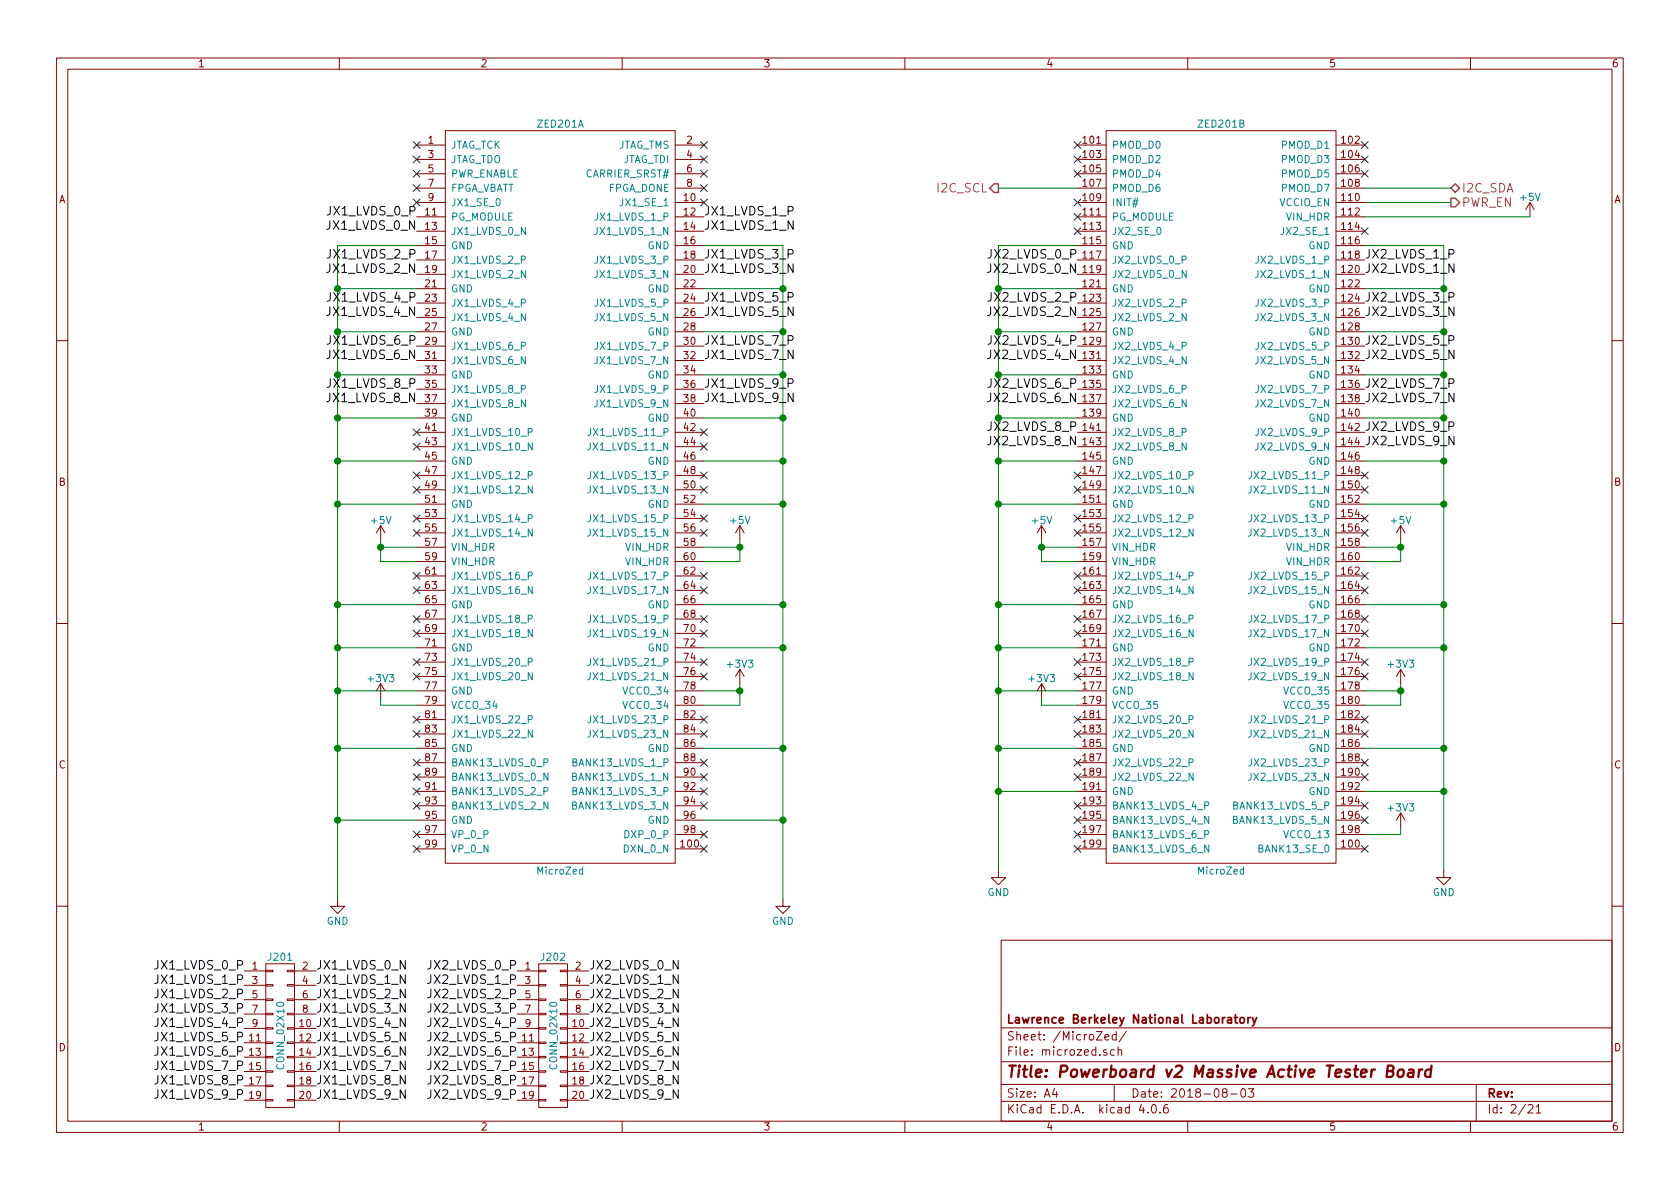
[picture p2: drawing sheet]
<svg xmlns="http://www.w3.org/2000/svg" width="297mm" height="210mm" viewBox="0 0 297 210" stroke-linecap="round" stroke-linejoin="round" font-family="sans-serif">
<defs><g id="words">
<text font-size="2.8" fill="#840000" x="178" y="190.5">Title: Powerboard v2 Massive Active Tester Board</text>
<g font-size="2.1" fill="#848400">
<text x="165.9" y="34">I2C_SCL</text>
<text x="258.5" y="34">I2C_SDA</text>
<text x="258.5" y="36.6">PWR_EN</text>
</g>
<g font-size="2.1">
<text x="58" y="40.6">JX1_LVDS_0_N</text>
<text x="58.1" y="38.1">JX1_LVDS_0_P</text>
<text x="124.5" y="40.6">JX1_LVDS_1_N</text>
<text x="124.5" y="38.1">JX1_LVDS_1_P</text>
<text x="58.1" y="45.7">JX1_LVDS_2_P</text>
<text x="124.5" y="45.7">JX1_LVDS_3_P</text>
<text x="174.9" y="45.7">JX2_LVDS_0_P</text>
<text x="241.3" y="45.7">JX2_LVDS_1_P</text>
<text x="58" y="48.3">JX1_LVDS_2_N</text>
<text x="58.1" y="53.3">JX1_LVDS_4_P</text>
<text x="124.5" y="53.3">JX1_LVDS_5_P</text>
<text x="124.5" y="48.3">JX1_LVDS_3_N</text>
<text x="174.8" y="48.3">JX2_LVDS_0_N</text>
<text x="174.9" y="53.3">JX2_LVDS_2_P</text>
<text x="241.3" y="53.3">JX2_LVDS_3_P</text>
<text x="241.3" y="48.3">JX2_LVDS_1_N</text>
<text x="58" y="55.9">JX1_LVDS_4_N</text>
<text x="124.5" y="55.9">JX1_LVDS_5_N</text>
<text x="174.8" y="55.9">JX2_LVDS_2_N</text>
<text x="241.3" y="55.9">JX2_LVDS_3_N</text>
<text x="58" y="63.5">JX1_LVDS_6_N</text>
<text x="58.1" y="61">JX1_LVDS_6_P</text>
<text x="124.5" y="63.5">JX1_LVDS_7_N</text>
<text x="124.5" y="61">JX1_LVDS_7_P</text>
<text x="174.8" y="63.5">JX2_LVDS_4_N</text>
<text x="174.9" y="61">JX2_LVDS_4_P</text>
<text x="241.3" y="63.5">JX2_LVDS_5_N</text>
<text x="241.3" y="61">JX2_LVDS_5_P</text>
<text x="58" y="71.1">JX1_LVDS_8_N</text>
<text x="58.1" y="68.6">JX1_LVDS_8_P</text>
<text x="124.5" y="71.1">JX1_LVDS_9_N</text>
<text x="124.5" y="68.6">JX1_LVDS_9_P</text>
<text x="174.8" y="71.1">JX2_LVDS_6_N</text>
<text x="174.9" y="68.6">JX2_LVDS_6_P</text>
<text x="241.3" y="71.1">JX2_LVDS_7_N</text>
<text x="241.3" y="68.6">JX2_LVDS_7_P</text>
<text x="174.9" y="76.2">JX2_LVDS_8_P</text>
<text x="241.3" y="76.2">JX2_LVDS_9_P</text>
<text x="174.8" y="78.7">JX2_LVDS_8_N</text>
<text x="241.3" y="78.7">JX2_LVDS_9_N</text>
<text x="27.6" y="171.4">JX1_LVDS_0_P</text>
<text x="27.6" y="174">JX1_LVDS_1_P</text>
<text x="55.9" y="174">JX1_LVDS_1_N</text>
<text x="55.9" y="171.4">JX1_LVDS_0_N</text>
<text x="75.9" y="171.4">JX2_LVDS_0_P</text>
<text x="75.9" y="174">JX2_LVDS_1_P</text>
<text x="104.1" y="174">JX2_LVDS_1_N</text>
<text x="104.1" y="171.4">JX2_LVDS_0_N</text>
<text x="27.6" y="176.5">JX1_LVDS_2_P</text>
<text x="27.6" y="179.1">JX1_LVDS_3_P</text>
<text x="55.9" y="179.1">JX1_LVDS_3_N</text>
<text x="55.9" y="176.5">JX1_LVDS_2_N</text>
<text x="75.9" y="176.5">JX2_LVDS_2_P</text>
<text x="75.9" y="179.1">JX2_LVDS_3_P</text>
<text x="104.1" y="179.1">JX2_LVDS_3_N</text>
<text x="104.1" y="176.5">JX2_LVDS_2_N</text>
<text x="27.6" y="181.6">JX1_LVDS_4_P</text>
<text x="27.6" y="184.1">JX1_LVDS_5_P</text>
<text x="55.9" y="184.1">JX1_LVDS_5_N</text>
<text x="55.9" y="181.6">JX1_LVDS_4_N</text>
<text x="75.9" y="181.6">JX2_LVDS_4_P</text>
<text x="75.9" y="184.1">JX2_LVDS_5_P</text>
<text x="104.1" y="184.1">JX2_LVDS_5_N</text>
<text x="104.1" y="181.6">JX2_LVDS_4_N</text>
<text x="27.6" y="186.7">JX1_LVDS_6_P</text>
<text x="27.6" y="189.2">JX1_LVDS_7_P</text>
<text x="27.6" y="191.8">JX1_LVDS_8_P</text>
<text x="55.9" y="191.8">JX1_LVDS_8_N</text>
<text x="55.9" y="189.2">JX1_LVDS_7_N</text>
<text x="55.9" y="186.7">JX1_LVDS_6_N</text>
<text x="75.9" y="186.7">JX2_LVDS_6_P</text>
<text x="75.9" y="189.2">JX2_LVDS_7_P</text>
<text x="75.9" y="191.8">JX2_LVDS_8_P</text>
<text x="104.1" y="191.8">JX2_LVDS_8_N</text>
<text x="104.1" y="189.2">JX2_LVDS_7_N</text>
<text x="104.1" y="186.7">JX2_LVDS_6_N</text>
<text x="27.6" y="194.3">JX1_LVDS_9_P</text>
<text x="55.9" y="194.3">JX1_LVDS_9_N</text>
<text x="75.9" y="194.3">JX2_LVDS_9_P</text>
<text x="104.1" y="194.3">JX2_LVDS_9_N</text>
</g>
<g font-size="2.1" fill="#840000">
<text x="178" y="184">Sheet: /MicroZed/</text>
<text x="178" y="181">Lawrence Berkeley National Laboratory</text>
<text x="178" y="186.7">File: microzed.sch</text>
<text x="178" y="196.9">KiCad E.D.A. kicad 4.0.6</text>
<text x="178" y="194.1">Size: A4</text>
<text x="200" y="194.1">Date: 2018-08-03</text>
<text x="263" y="194.1">Rev:</text>
<text x="263" y="196.9">Id: 2/21</text>
</g>
<g font-size="1.8" fill="#840000">
<text x="35" y="11.9">1</text>
<text x="85" y="11.9">2</text>
<text x="135" y="11.9">3</text>
<text x="185" y="11.9">4</text>
<text x="235" y="11.9">5</text>
<text x="285" y="11.9">6</text>
<text x="75.7" y="25.4">1</text>
<text x="75.7" y="27.9">3</text>
<text x="121.4" y="25.4">2</text>
<text x="121.4" y="27.9">4</text>
<text x="191.6" y="25.4">101</text>
<text x="191.6" y="27.9">103</text>
<text x="237.3" y="25.4">102</text>
<text x="237.3" y="27.9">104</text>
<text x="10.4" y="35.9">A</text>
<text x="75.7" y="30.5">5</text>
<text x="75.7" y="33">7</text>
<text x="75.7" y="35.6">9</text>
<text x="121" y="35.6">10</text>
<text x="121.4" y="30.5">6</text>
<text x="121.4" y="33">8</text>
<text x="191.6" y="30.5">105</text>
<text x="191.6" y="33">107</text>
<text x="191.6" y="35.6">109</text>
<text x="237.3" y="35.6">110</text>
<text x="237.3" y="30.5">106</text>
<text x="237.3" y="33">108</text>
<text x="285.4" y="35.9">A</text>
<text x="75.2" y="38.1">11</text>
<text x="75.2" y="40.6">13</text>
<text x="121" y="38.1">12</text>
<text x="121" y="40.6">14</text>
<text x="191.6" y="38.1">111</text>
<text x="191.6" y="40.6">113</text>
<text x="237.3" y="38.1">112</text>
<text x="237.3" y="40.6">114</text>
<text x="75.2" y="43.2">15</text>
<text x="75.2" y="45.7">17</text>
<text x="121" y="43.2">16</text>
<text x="121" y="45.7">18</text>
<text x="191.6" y="43.2">115</text>
<text x="191.6" y="45.7">117</text>
<text x="237.3" y="43.2">116</text>
<text x="237.3" y="45.7">118</text>
<text x="75.2" y="50.8">21</text>
<text x="75.2" y="53.3">23</text>
<text x="75.2" y="48.3">19</text>
<text x="121" y="48.3">20</text>
<text x="121" y="50.8">22</text>
<text x="121" y="53.3">24</text>
<text x="191.6" y="50.8">121</text>
<text x="191.6" y="53.3">123</text>
<text x="191.6" y="48.3">119</text>
<text x="237.3" y="48.3">120</text>
<text x="237.3" y="50.8">122</text>
<text x="237.3" y="53.3">124</text>
<text x="75.2" y="55.9">25</text>
<text x="75.2" y="58.4">27</text>
<text x="121" y="55.9">26</text>
<text x="121" y="58.4">28</text>
<text x="191.6" y="55.9">125</text>
<text x="191.6" y="58.4">127</text>
<text x="237.3" y="55.9">126</text>
<text x="237.3" y="58.4">128</text>
<text x="75.2" y="63.5">31</text>
<text x="75.2" y="61">29</text>
<text x="121" y="61">30</text>
<text x="121" y="63.5">32</text>
<text x="191.6" y="63.5">131</text>
<text x="191.6" y="61">129</text>
<text x="237.3" y="61">130</text>
<text x="237.3" y="63.5">132</text>
<text x="75.2" y="66">33</text>
<text x="75.2" y="68.6">35</text>
<text x="75.2" y="71.1">37</text>
<text x="121" y="66">34</text>
<text x="121" y="68.6">36</text>
<text x="121" y="71.1">38</text>
<text x="191.6" y="66">133</text>
<text x="191.6" y="68.6">135</text>
<text x="191.6" y="71.1">137</text>
<text x="237.3" y="66">134</text>
<text x="237.3" y="68.6">136</text>
<text x="237.3" y="71.1">138</text>
<text x="75.2" y="76.2">41</text>
<text x="75.2" y="73.7">39</text>
<text x="121" y="73.7">40</text>
<text x="121" y="76.2">42</text>
<text x="191.6" y="76.2">141</text>
<text x="191.6" y="73.7">139</text>
<text x="237.3" y="73.7">140</text>
<text x="237.3" y="76.2">142</text>
<text x="75.2" y="78.7">43</text>
<text x="75.2" y="81.3">45</text>
<text x="75.2" y="83.8">47</text>
<text x="121" y="78.7">44</text>
<text x="121" y="81.3">46</text>
<text x="121" y="83.8">48</text>
<text x="191.6" y="78.7">143</text>
<text x="191.6" y="81.3">145</text>
<text x="191.6" y="83.8">147</text>
<text x="237.3" y="78.7">144</text>
<text x="237.3" y="81.3">146</text>
<text x="237.3" y="83.8">148</text>
<text x="10.4" y="85.9">B</text>
<text x="75.2" y="88.9">51</text>
<text x="75.2" y="86.4">49</text>
<text x="121" y="86.4">50</text>
<text x="121" y="88.9">52</text>
<text x="191.6" y="88.9">151</text>
<text x="191.6" y="86.4">149</text>
<text x="237.3" y="86.4">150</text>
<text x="237.3" y="88.9">152</text>
<text x="285.4" y="85.9">B</text>
<text x="75.2" y="91.4">53</text>
<text x="75.2" y="94">55</text>
<text x="121" y="91.4">54</text>
<text x="121" y="94">56</text>
<text x="191.6" y="91.4">153</text>
<text x="191.6" y="94">155</text>
<text x="237.3" y="91.4">154</text>
<text x="237.3" y="94">156</text>
<text x="75.2" y="101.6">61</text>
<text x="75.2" y="96.5">57</text>
<text x="75.2" y="99.1">59</text>
<text x="121" y="99.1">60</text>
<text x="121" y="101.6">62</text>
<text x="121" y="96.5">58</text>
<text x="191.6" y="101.6">161</text>
<text x="191.6" y="96.5">157</text>
<text x="191.6" y="99.1">159</text>
<text x="237.3" y="99.1">160</text>
<text x="237.3" y="101.6">162</text>
<text x="237.3" y="96.5">158</text>
<text x="75.2" y="104.1">63</text>
<text x="75.2" y="106.7">65</text>
<text x="121" y="104.1">64</text>
<text x="121" y="106.7">66</text>
<text x="191.6" y="104.1">163</text>
<text x="191.6" y="106.7">165</text>
<text x="237.3" y="104.1">164</text>
<text x="237.3" y="106.7">166</text>
<text x="75.2" y="109.2">67</text>
<text x="75.2" y="111.8">69</text>
<text x="121" y="111.8">70</text>
<text x="121" y="109.2">68</text>
<text x="191.6" y="109.2">167</text>
<text x="191.6" y="111.8">169</text>
<text x="237.3" y="111.8">170</text>
<text x="237.3" y="109.2">168</text>
<text x="75.2" y="114.3">71</text>
<text x="75.2" y="116.8">73</text>
<text x="75.2" y="119.4">75</text>
<text x="121" y="114.3">72</text>
<text x="121" y="116.8">74</text>
<text x="121" y="119.4">76</text>
<text x="191.6" y="114.3">171</text>
<text x="191.6" y="116.8">173</text>
<text x="191.6" y="119.4">175</text>
<text x="237.3" y="114.3">172</text>
<text x="237.3" y="116.8">174</text>
<text x="237.3" y="119.4">176</text>
<text x="75.2" y="121.9">77</text>
<text x="75.2" y="124.5">79</text>
<text x="121" y="124.5">80</text>
<text x="121" y="121.9">78</text>
<text x="191.6" y="121.9">177</text>
<text x="191.6" y="124.5">179</text>
<text x="237.3" y="124.5">180</text>
<text x="237.3" y="121.9">178</text>
<text x="75.2" y="127">81</text>
<text x="75.2" y="129.5">83</text>
<text x="121" y="127">82</text>
<text x="121" y="129.5">84</text>
<text x="191.6" y="127">181</text>
<text x="191.6" y="129.5">183</text>
<text x="237.3" y="127">182</text>
<text x="237.3" y="129.5">184</text>
<text x="10.4" y="135.9">C</text>
<text x="75.2" y="132.1">85</text>
<text x="75.2" y="134.6">87</text>
<text x="75.2" y="137.2">89</text>
<text x="121" y="137.2">90</text>
<text x="121" y="132.1">86</text>
<text x="121" y="134.6">88</text>
<text x="191.6" y="132.1">185</text>
<text x="191.6" y="134.6">187</text>
<text x="191.6" y="137.2">189</text>
<text x="237.3" y="137.2">190</text>
<text x="237.3" y="132.1">186</text>
<text x="237.3" y="134.6">188</text>
<text x="285.4" y="135.9">C</text>
<text x="75.2" y="139.7">91</text>
<text x="75.2" y="142.2">93</text>
<text x="121" y="139.7">92</text>
<text x="121" y="142.2">94</text>
<text x="191.6" y="139.7">191</text>
<text x="191.6" y="142.2">193</text>
<text x="237.3" y="139.7">192</text>
<text x="237.3" y="142.2">194</text>
<text x="75.2" y="144.8">95</text>
<text x="75.2" y="147.3">97</text>
<text x="75.2" y="149.9">99</text>
<text x="120.4" y="149.9">100</text>
<text x="121" y="144.8">96</text>
<text x="121" y="147.3">98</text>
<text x="191.6" y="144.8">195</text>
<text x="191.6" y="147.3">197</text>
<text x="191.6" y="149.9">199</text>
<text x="237.3" y="149.9">100</text>
<text x="237.3" y="144.8">196</text>
<text x="237.3" y="147.3">198</text>
<text x="44.6" y="171.4">1</text>
<text x="44.6" y="174">3</text>
<text x="53.5" y="171.4">2</text>
<text x="53.5" y="174">4</text>
<text x="92.9" y="171.4">1</text>
<text x="92.9" y="174">3</text>
<text x="101.8" y="171.4">2</text>
<text x="101.8" y="174">4</text>
<text x="44.6" y="176.5">5</text>
<text x="44.6" y="179.1">7</text>
<text x="53.5" y="176.5">6</text>
<text x="53.5" y="179.1">8</text>
<text x="92.9" y="176.5">5</text>
<text x="92.9" y="179.1">7</text>
<text x="101.8" y="176.5">6</text>
<text x="101.8" y="179.1">8</text>
<text x="10.4" y="185.9">D</text>
<text x="44.1" y="184.1">11</text>
<text x="44.6" y="181.6">9</text>
<text x="53" y="181.6">10</text>
<text x="53" y="184.1">12</text>
<text x="92.4" y="184.1">11</text>
<text x="92.9" y="181.6">9</text>
<text x="101.3" y="181.6">10</text>
<text x="101.3" y="184.1">12</text>
<text x="285.4" y="185.9">D</text>
<text x="44.1" y="186.7">13</text>
<text x="44.1" y="189.2">15</text>
<text x="44.1" y="191.8">17</text>
<text x="53" y="186.7">14</text>
<text x="53" y="189.2">16</text>
<text x="53" y="191.8">18</text>
<text x="92.4" y="186.7">13</text>
<text x="92.4" y="189.2">15</text>
<text x="92.4" y="191.8">17</text>
<text x="101.3" y="186.7">14</text>
<text x="101.3" y="189.2">16</text>
<text x="101.3" y="191.8">18</text>
<text x="44.1" y="194.3">19</text>
<text x="53" y="194.3">20</text>
<text x="92.4" y="194.3">19</text>
<text x="101.3" y="194.3">20</text>
<text x="35" y="199.9">1</text>
<text x="85" y="199.9">2</text>
<text x="135" y="199.9">3</text>
<text x="185" y="199.9">4</text>
<text x="235" y="199.9">5</text>
<text x="285" y="199.9">6</text>
</g>
<g font-size="1.8" fill="#008484">
<text x="95.2" y="22.5">ZED201A</text>
<text x="212" y="22.5">ZED201B</text>
<text x="79.8" y="26.3">JTAG_TCK</text>
<text x="79.8" y="28.8">JTAG_TDO</text>
<text x="108.9" y="26.3">JTAG_TMS</text>
<text x="109.8" y="28.8">JTAG_TDI</text>
<text x="196.6" y="26.3">PMOD_D0</text>
<text x="196.6" y="28.8">PMOD_D2</text>
<text x="226.6" y="26.3">PMOD_D1</text>
<text x="226.6" y="28.8">PMOD_D3</text>
<text x="79.8" y="31.4">PWR_ENABLE</text>
<text x="79.8" y="33.9">FPGA_VBATT</text>
<text x="103.6" y="31.4">CARRIER_SRST#</text>
<text x="107.4" y="33.9">FPGA_DONE</text>
<text x="196.6" y="31.4">PMOD_D4</text>
<text x="196.6" y="33.9">PMOD_D6</text>
<text x="226.6" y="31.4">PMOD_D5</text>
<text x="226.6" y="33.9">PMOD_D7</text>
<text x="268.9" y="35.5">+5V</text>
<text x="79.8" y="36.4">JX1_SE_0</text>
<text x="79.8" y="39">PG_MODULE</text>
<text x="79.8" y="41.5">JX1_LVDS_0_N</text>
<text x="105.3" y="41.5">JX1_LVDS_1_N</text>
<text x="105.4" y="39">JX1_LVDS_1_P</text>
<text x="109.9" y="36.4">JX1_SE_1</text>
<text x="196.6" y="39">PG_MODULE</text>
<text x="196.6" y="41.5">JX2_SE_0</text>
<text x="196.6" y="36.4">INIT#</text>
<text x="226.2" y="36.4">VCCIO_EN</text>
<text x="226.7" y="41.5">JX2_SE_1</text>
<text x="227.4" y="39">VIN_HDR</text>
<text x="79.8" y="44.1">GND</text>
<text x="79.8" y="46.6">JX1_LVDS_2_P</text>
<text x="105.4" y="46.6">JX1_LVDS_3_P</text>
<text x="114.4" y="44.1">GND</text>
<text x="196.6" y="44.1">GND</text>
<text x="196.6" y="46.6">JX2_LVDS_0_P</text>
<text x="222.2" y="46.6">JX2_LVDS_1_P</text>
<text x="231.3" y="44.1">GND</text>
<text x="79.8" y="51.7">GND</text>
<text x="79.8" y="49.1">JX1_LVDS_2_N</text>
<text x="105.3" y="49.1">JX1_LVDS_3_N</text>
<text x="114.4" y="51.7">GND</text>
<text x="196.6" y="51.7">GND</text>
<text x="196.6" y="49.1">JX2_LVDS_0_N</text>
<text x="222.1" y="49.1">JX2_LVDS_1_N</text>
<text x="231.3" y="51.7">GND</text>
<text x="79.8" y="54.2">JX1_LVDS_4_P</text>
<text x="79.8" y="56.8">JX1_LVDS_4_N</text>
<text x="79.8" y="59.3">GND</text>
<text x="105.3" y="56.8">JX1_LVDS_5_N</text>
<text x="105.4" y="54.2">JX1_LVDS_5_P</text>
<text x="114.4" y="59.3">GND</text>
<text x="196.6" y="54.2">JX2_LVDS_2_P</text>
<text x="196.6" y="56.8">JX2_LVDS_2_N</text>
<text x="196.6" y="59.3">GND</text>
<text x="222.1" y="56.8">JX2_LVDS_3_N</text>
<text x="222.2" y="54.2">JX2_LVDS_3_P</text>
<text x="231.3" y="59.3">GND</text>
<text x="79.8" y="64.4">JX1_LVDS_6_N</text>
<text x="79.8" y="61.8">JX1_LVDS_6_P</text>
<text x="105.3" y="64.4">JX1_LVDS_7_N</text>
<text x="105.4" y="61.8">JX1_LVDS_7_P</text>
<text x="196.6" y="64.4">JX2_LVDS_4_N</text>
<text x="196.6" y="61.8">JX2_LVDS_4_P</text>
<text x="222.1" y="64.4">JX2_LVDS_5_N</text>
<text x="222.2" y="61.8">JX2_LVDS_5_P</text>
<text x="79.8" y="66.9">GND</text>
<text x="79.8" y="69.5">JX1_LVDS_8_P</text>
<text x="105.4" y="69.5">JX1_LVDS_9_P</text>
<text x="114.4" y="66.9">GND</text>
<text x="196.6" y="66.9">GND</text>
<text x="196.6" y="69.5">JX2_LVDS_6_P</text>
<text x="222.2" y="69.5">JX2_LVDS_7_P</text>
<text x="231.3" y="66.9">GND</text>
<text x="79.8" y="77.1">JX1_LVDS_10_P</text>
<text x="79.8" y="72">JX1_LVDS_8_N</text>
<text x="79.8" y="74.5">GND</text>
<text x="104.4" y="77.1">JX1_LVDS_11_P</text>
<text x="105.3" y="72">JX1_LVDS_9_N</text>
<text x="114.4" y="74.5">GND</text>
<text x="196.6" y="77.1">JX2_LVDS_8_P</text>
<text x="196.6" y="72">JX2_LVDS_6_N</text>
<text x="196.6" y="74.5">GND</text>
<text x="222.1" y="72">JX2_LVDS_7_N</text>
<text x="222.2" y="77.1">JX2_LVDS_9_P</text>
<text x="231.3" y="74.5">GND</text>
<text x="79.8" y="79.6">JX1_LVDS_10_N</text>
<text x="79.8" y="82.2">GND</text>
<text x="104.3" y="79.6">JX1_LVDS_11_N</text>
<text x="114.4" y="82.2">GND</text>
<text x="196.6" y="79.6">JX2_LVDS_8_N</text>
<text x="196.6" y="82.2">GND</text>
<text x="222.1" y="79.6">JX2_LVDS_9_N</text>
<text x="231.3" y="82.2">GND</text>
<text x="79.8" y="89.8">GND</text>
<text x="79.8" y="84.7">JX1_LVDS_12_P</text>
<text x="79.8" y="87.2">JX1_LVDS_12_N</text>
<text x="104.3" y="87.2">JX1_LVDS_13_N</text>
<text x="104.4" y="84.7">JX1_LVDS_13_P</text>
<text x="114.4" y="89.8">GND</text>
<text x="196.6" y="89.8">GND</text>
<text x="196.6" y="84.7">JX2_LVDS_10_P</text>
<text x="196.6" y="87.2">JX2_LVDS_10_N</text>
<text x="221.2" y="87.2">JX2_LVDS_11_N</text>
<text x="221.2" y="84.7">JX2_LVDS_11_P</text>
<text x="231.3" y="89.8">GND</text>
<text x="65.7" y="92.7">+5V</text>
<text x="79.8" y="92.3">JX1_LVDS_14_P</text>
<text x="79.8" y="94.9">JX1_LVDS_14_N</text>
<text x="104.3" y="94.9">JX1_LVDS_15_N</text>
<text x="104.4" y="92.3">JX1_LVDS_15_P</text>
<text x="129.2" y="92.7">+5V</text>
<text x="182.5" y="92.7">+5V</text>
<text x="196.6" y="92.3">JX2_LVDS_12_P</text>
<text x="196.6" y="94.9">JX2_LVDS_12_N</text>
<text x="221.2" y="94.9">JX2_LVDS_13_N</text>
<text x="221.2" y="92.3">JX2_LVDS_13_P</text>
<text x="246" y="92.7">+5V</text>
<text x="79.8" y="97.4">VIN_HDR</text>
<text x="79.8" y="99.9">VIN_HDR</text>
<text x="110.6" y="99.9">VIN_HDR</text>
<text x="110.6" y="97.4">VIN_HDR</text>
<text x="196.6" y="97.4">VIN_HDR</text>
<text x="196.6" y="99.9">VIN_HDR</text>
<text x="227.4" y="99.9">VIN_HDR</text>
<text x="227.4" y="97.4">VIN_HDR</text>
<text x="79.8" y="102.5">JX1_LVDS_16_P</text>
<text x="79.8" y="105">JX1_LVDS_16_N</text>
<text x="79.8" y="107.6">GND</text>
<text x="104.3" y="105">JX1_LVDS_17_N</text>
<text x="104.4" y="102.5">JX1_LVDS_17_P</text>
<text x="114.4" y="107.6">GND</text>
<text x="196.6" y="102.5">JX2_LVDS_14_P</text>
<text x="196.6" y="105">JX2_LVDS_14_N</text>
<text x="196.6" y="107.6">GND</text>
<text x="221.2" y="105">JX2_LVDS_15_N</text>
<text x="221.2" y="102.5">JX2_LVDS_15_P</text>
<text x="231.3" y="107.6">GND</text>
<text x="79.8" y="110.1">JX1_LVDS_18_P</text>
<text x="79.8" y="112.6">JX1_LVDS_18_N</text>
<text x="104.3" y="112.6">JX1_LVDS_19_N</text>
<text x="104.4" y="110.1">JX1_LVDS_19_P</text>
<text x="196.6" y="110.1">JX2_LVDS_16_P</text>
<text x="196.6" y="112.6">JX2_LVDS_16_N</text>
<text x="221.2" y="112.6">JX2_LVDS_17_N</text>
<text x="221.2" y="110.1">JX2_LVDS_17_P</text>
<text x="79.8" y="115.2">GND</text>
<text x="79.8" y="117.7">JX1_LVDS_20_P</text>
<text x="104.4" y="117.7">JX1_LVDS_21_P</text>
<text x="114.4" y="115.2">GND</text>
<text x="128.7" y="118.1">+3V3</text>
<text x="196.6" y="115.2">GND</text>
<text x="196.6" y="117.7">JX2_LVDS_18_P</text>
<text x="221.2" y="117.7">JX2_LVDS_19_P</text>
<text x="231.3" y="115.2">GND</text>
<text x="245.6" y="118.1">+3V3</text>
<text x="65.2" y="120.6">+3V3</text>
<text x="79.8" y="120.3">JX1_LVDS_20_N</text>
<text x="79.8" y="122.8">GND</text>
<text x="79.8" y="125.3">VCCO_34</text>
<text x="104.3" y="120.3">JX1_LVDS_21_N</text>
<text x="110.3" y="125.3">VCCO_34</text>
<text x="110.3" y="122.8">VCCO_34</text>
<text x="182.1" y="120.6">+3V3</text>
<text x="196.6" y="120.3">JX2_LVDS_18_N</text>
<text x="196.6" y="122.8">GND</text>
<text x="196.6" y="125.3">VCCO_35</text>
<text x="221.2" y="120.3">JX2_LVDS_19_N</text>
<text x="227.2" y="125.3">VCCO_35</text>
<text x="227.2" y="122.8">VCCO_35</text>
<text x="79.8" y="127.9">JX1_LVDS_22_P</text>
<text x="79.8" y="130.4">JX1_LVDS_22_N</text>
<text x="104.3" y="130.4">JX1_LVDS_23_N</text>
<text x="104.4" y="127.9">JX1_LVDS_23_P</text>
<text x="196.6" y="127.9">JX2_LVDS_20_P</text>
<text x="196.6" y="130.4">JX2_LVDS_20_N</text>
<text x="221.2" y="130.4">JX2_LVDS_21_N</text>
<text x="221.2" y="127.9">JX2_LVDS_21_P</text>
<text x="79.8" y="133">GND</text>
<text x="79.8" y="135.5">BANK13_LVDS_0_P</text>
<text x="101.4" y="135.5">BANK13_LVDS_1_P</text>
<text x="114.4" y="133">GND</text>
<text x="196.6" y="133">GND</text>
<text x="196.6" y="135.5">JX2_LVDS_22_P</text>
<text x="221.2" y="135.5">JX2_LVDS_23_P</text>
<text x="231.3" y="133">GND</text>
<text x="79.8" y="140.6">BANK13_LVDS_2_P</text>
<text x="79.8" y="143.1">BANK13_LVDS_2_N</text>
<text x="79.8" y="138">BANK13_LVDS_0_N</text>
<text x="101.4" y="138">BANK13_LVDS_1_N</text>
<text x="101.4" y="143.1">BANK13_LVDS_3_N</text>
<text x="101.4" y="140.6">BANK13_LVDS_3_P</text>
<text x="196.6" y="140.6">GND</text>
<text x="196.6" y="143.1">BANK13_LVDS_4_P</text>
<text x="196.6" y="138">JX2_LVDS_22_N</text>
<text x="218.3" y="143.1">BANK13_LVDS_5_P</text>
<text x="221.2" y="138">JX2_LVDS_23_N</text>
<text x="231.3" y="140.6">GND</text>
<text x="245.6" y="143.5">+3V3</text>
<text x="79.8" y="145.7">GND</text>
<text x="79.8" y="148.2">VP_0_P</text>
<text x="110.6" y="148.2">DXP_0_P</text>
<text x="114.4" y="145.7">GND</text>
<text x="196.6" y="145.7">BANK13_LVDS_4_N</text>
<text x="196.6" y="148.2">BANK13_LVDS_6_P</text>
<text x="218.2" y="145.7">BANK13_LVDS_5_N</text>
<text x="227.2" y="148.2">VCCO_13</text>
<text x="79.8" y="150.7">VP_0_N</text>
<text x="95.1" y="154.6">MicroZed</text>
<text x="110.4" y="150.7">DXN_0_N</text>
<text x="196.6" y="150.7">BANK13_LVDS_6_N</text>
<text x="212" y="154.6">MicroZed</text>
<text x="222.8" y="150.7">BANK13_SE_0</text>
<text x="174.6" y="158.4">GND</text>
<text x="253.3" y="158.4">GND</text>
<text x="57.7" y="163.5">GND</text>
<text x="136.5" y="163.5">GND</text>
<text x="47.6" y="169.9">J201</text>
<text x="95.8" y="169.9">J202</text>
<text x="50.2" y="188.8" transform="rotate(-90 50.2 188.8)">CONN_02X10</text>
<text x="98.5" y="188.8" transform="rotate(-90 98.5 188.8)">CONN_02X10</text>
</g>
</g></defs>
<g fill="none" stroke="#840000" stroke-width=".18">
<path d="M10 10.3h277v189.9h-277zM12 12.2h273v186.1h-273zM60 10.3v1.9M110 10.3v1.9M160 10.3v1.9M210 10.3v1.9M260 10.3v1.9M73.7 25.6h5M73.7 28.2h5M73.7 30.7h5M73.7 33.3h5M73.7 35.8h5"/>
<path d="M73.7 38.3h5M78.7 23.1h40.7v129.5h-40.7zM119.4 25.6h5.1M119.4 28.2h5.1M119.4 30.7h5.1M119.4 33.3h5.1M119.4 35.8h5.1M119.4 38.3h5.1M190.5 25.6h5.1M190.5 28.2h5.1M190.5 30.7h5.1M190.5 33.3h5.1"/>
<path d="M190.5 35.8h5.1M190.5 38.3h5.1M195.6 23.1h40.6v129.5h-40.6zM236.2 25.6h5.1M236.2 28.2h5.1M236.2 30.7h5.1M236.2 33.3h5.1M236.2 35.8h5.1M236.2 38.3h5.1M270.5 35.8l.8 1.3M270.5 35.8v2.5M270.5 35.8l-.8 1.3"/>
<path d="M73.7 48.5h5M73.7 51h5M73.7 40.9h5M73.7 53.6h5M73.7 43.4h5M73.7 56.1h5M73.7 46h5M73.7 58.7h5M119.4 48.5h5.1M119.4 51h5.1M119.4 40.9h5.1M119.4 53.6h5.1"/>
<path d="M119.4 43.4h5.1M119.4 56.1h5.1M119.4 46h5.1M119.4 58.7h5.1M190.5 48.5h5.1M190.5 51h5.1M190.5 40.9h5.1M190.5 53.6h5.1M190.5 43.4h5.1M190.5 56.1h5.1M190.5 46h5.1M190.5 58.7h5.1"/>
<path d="M236.2 48.5h5.1M236.2 51h5.1M236.2 40.9h5.1M236.2 53.6h5.1M236.2 43.4h5.1M236.2 56.1h5.1M236.2 46h5.1M236.2 58.7h5.1M10 60.2h2M73.7 61.2h5M73.7 73.9h5M73.7 63.7h5"/>
<path d="M73.7 76.4h5M73.7 66.3h5M73.7 79h5M73.7 68.8h5M73.7 71.4h5M119.4 61.2h5.1M119.4 73.9h5.1M119.4 63.7h5.1M119.4 76.4h5.1M119.4 66.3h5.1M119.4 79h5.1M119.4 68.8h5.1"/>
<path d="M119.4 71.4h5.1M190.5 61.2h5.1M190.5 73.9h5.1M190.5 63.7h5.1M190.5 76.4h5.1M190.5 66.3h5.1M190.5 79h5.1M190.5 68.8h5.1M190.5 71.4h5.1M236.2 61.2h5.1M236.2 73.9h5.1M236.2 63.7h5.1"/>
<path d="M236.2 76.4h5.1M236.2 66.3h5.1M236.2 79h5.1M236.2 68.8h5.1M236.2 71.4h5.1M285 60.2h2M67.3 93l-.8 1.2M67.3 93v2.5M67.3 93l.8 1.2M73.7 86.6h5M73.7 99.3h5M73.7 89.1h5"/>
<path d="M73.7 91.7h5M73.7 81.5h5M73.7 94.2h5M73.7 84.1h5M73.7 96.8h5M119.4 86.6h5.1M119.4 99.3h5.1M119.4 89.1h5.1M119.4 91.7h5.1M119.4 81.5h5.1M119.4 94.2h5.1M119.4 84.1h5.1"/>
<path d="M119.4 96.8h5.1M130.8 93l.8 1.2M130.8 93v2.5M130.8 93l-.8 1.2M184.1 93l-.7 1.2M184.1 93v2.5M184.1 93l.8 1.2M190.5 86.6h5.1M190.5 99.3h5.1M190.5 89.1h5.1M190.5 91.7h5.1M190.5 81.5h5.1"/>
<path d="M190.5 94.2h5.1M190.5 84.1h5.1M190.5 96.8h5.1M236.2 86.6h5.1M236.2 99.3h5.1M236.2 89.1h5.1M236.2 91.7h5.1M236.2 81.5h5.1M236.2 94.2h5.1M236.2 84.1h5.1M236.2 96.8h5.1M247.6 93l.8 1.2"/>
<path d="M247.6 93v2.5M247.6 93l-.7 1.2M10 110.3h2M73.7 112h5M73.7 101.8h5M73.7 114.5h5M73.7 104.4h5M73.7 117.1h5M73.7 106.9h5M73.7 119.6h5M73.7 109.5h5M119.4 112h5.1"/>
<path d="M119.4 101.8h5.1M119.4 114.5h5.1M119.4 104.4h5.1M119.4 117.1h5.1M119.4 106.9h5.1M119.4 119.6h5.1M119.4 109.5h5.1M130.8 118.4v2.5M130.8 118.4l-.8 1.2M130.8 118.4l.8 1.2M190.5 112h5.1M190.5 101.8h5.1"/>
<path d="M190.5 114.5h5.1M190.5 104.4h5.1M190.5 117.1h5.1M190.5 106.9h5.1M190.5 119.6h5.1M190.5 109.5h5.1M236.2 112h5.1M236.2 101.8h5.1M236.2 114.5h5.1M236.2 104.4h5.1M236.2 117.1h5.1M236.2 106.9h5.1"/>
<path d="M236.2 119.6h5.1M236.2 109.5h5.1M247.6 118.4v2.5M247.6 118.4l-.7 1.2M247.6 118.4l.8 1.2M285 110.3h2M67.3 120.9v2.5M67.3 120.9l-.8 1.3M67.3 120.9l.8 1.3M73.7 124.7h5M73.7 137.4h5M73.7 127.2h5"/>
<path d="M73.7 139.9h5M73.7 129.8h5M73.7 132.3h5M73.7 122.2h5M73.7 134.9h5M119.4 124.7h5.1M119.4 137.4h5.1M119.4 127.2h5.1M119.4 139.9h5.1M119.4 129.8h5.1M119.4 132.3h5.1M119.4 122.2h5.1"/>
<path d="M119.4 134.9h5.1M184.1 120.9v2.5M184.1 120.9l-.7 1.3M184.1 120.9l.8 1.3M190.5 124.7h5.1M190.5 137.4h5.1M190.5 127.2h5.1M190.5 139.9h5.1M190.5 129.8h5.1M190.5 132.3h5.1M190.5 122.2h5.1M190.5 134.9h5.1"/>
<path d="M236.2 124.7h5.1M236.2 137.4h5.1M236.2 127.2h5.1M236.2 139.9h5.1M236.2 129.8h5.1M236.2 132.3h5.1M236.2 122.2h5.1M236.2 134.9h5.1M59.7 159v1.3h1.3l-1.3 1.2-1.3-1.2h1.3M73.7 142.5h5M73.7 145h5M73.7 147.6h5"/>
<path d="M73.7 150.1h5M119.4 142.5h5.1M119.4 145h5.1M119.4 147.6h5.1M119.4 150.1h5.1M138.4 159v1.3h1.3l-1.3 1.2-1.2-1.2h1.2M176.5 153.9v1.3h1.3l-1.3 1.3-1.2-1.3h1.2M190.5 142.5h5.1M190.5 145h5.1M190.5 147.6h5.1M190.5 150.1h5.1M236.2 142.5h5.1"/>
<path d="M236.2 145h5.1M236.2 147.6h5.1M236.2 150.1h5.1M247.6 143.8v2.5M247.6 143.8l-.7 1.2M247.6 143.8l.8 1.2M255.3 153.9v1.3h-1.3l1.3 1.3 1.2-1.3h-1.2M10 160.2h2M43.2 171.7h3.8M43.2 174.2h3.8M43.2 176.8h3.8M43.2 179.3h3.8"/>
<path d="M47 179.2h1.3v.2h-1.3zM47 176.7h1.3v.2h-1.3zM47 174.1h1.3v.3h-1.3zM47 171.6h1.3v.2h-1.3zM47 170.4h5.1v25.4h-5.1zM50.8 179.2h1.3v.2h-1.3zM50.8 176.7h1.3v.2h-1.3zM50.8 174.1h1.3v.3h-1.3zM50.8 171.6h1.3v.2h-1.3zM52.1 171.7h3.8M52.1 174.2h3.8M52.1 176.8h3.8"/>
<path d="M52.1 179.3h3.8M91.4 171.7h3.8M91.4 174.2h3.8M91.4 176.8h3.8M91.4 179.3h3.8M95.2 179.2h1.3v.2h-1.3zM95.2 176.7h1.3v.2h-1.3zM95.2 174.1h1.3v.3h-1.3zM95.2 171.6h1.3v.2h-1.3zM95.2 170.4h5.1v25.4h-5.1zM99.1 179.2h1.2v.2h-1.2zM99.1 176.7h1.2v.2h-1.2z"/>
<path d="M99.1 174.1h1.2v.3h-1.2zM99.1 171.6h1.2v.2h-1.2zM100.3 171.7h3.8M100.3 174.2h3.8M100.3 176.8h3.8M100.3 179.3h3.8M177 166.3h108v32h-108zM285 160.2h2M43.2 181.9h3.8M43.2 194.6h3.8M43.2 184.4h3.8M43.2 186.9h3.8"/>
<path d="M43.2 189.5h3.8M43.2 192h3.8M47 194.4h1.3v.3h-1.3zM47 191.9h1.3v.2h-1.3zM47 189.4h1.3v.2h-1.3zM47 186.8h1.3v.3h-1.3zM47 184.3h1.3v.2h-1.3zM47 181.7h1.3v.3h-1.3zM50.8 194.4h1.3v.3h-1.3zM50.8 191.9h1.3v.2h-1.3zM50.8 189.4h1.3v.2h-1.3zM50.8 186.8h1.3v.3h-1.3z"/>
<path d="M50.8 184.3h1.3v.2h-1.3zM50.8 181.7h1.3v.3h-1.3zM52.1 181.9h3.8M52.1 194.6h3.8M52.1 184.4h3.8M52.1 186.9h3.8M52.1 189.5h3.8M52.1 192h3.8M60 198.3v1.9M91.4 181.9h3.8M91.4 194.6h3.8M91.4 184.4h3.8"/>
<path d="M91.4 186.9h3.8M91.4 189.5h3.8M91.4 192h3.8M95.2 194.4h1.3v.3h-1.3zM95.2 191.9h1.3v.2h-1.3zM95.2 189.4h1.3v.2h-1.3zM95.2 186.8h1.3v.3h-1.3zM95.2 184.3h1.3v.2h-1.3zM95.2 181.7h1.3v.3h-1.3zM99.1 194.4h1.2v.3h-1.2zM99.1 191.9h1.2v.2h-1.2zM99.1 189.4h1.2v.2h-1.2z"/>
<path d="M99.1 186.8h1.2v.3h-1.2zM99.1 184.3h1.2v.2h-1.2zM99.1 181.7h1.2v.3h-1.2zM100.3 181.9h3.8M100.3 194.6h3.8M100.3 184.4h3.8M100.3 186.9h3.8M100.3 189.5h3.8M100.3 192h3.8M110 198.3v1.9M160 198.3v1.9M177 194.8h108"/>
<path d="M177 191.8h108M177 187.8h108M177 181.8h108M186.4 192.5l-.3 1h.9M186.8 193v1M195.4 183.4l.7-.1-.1-.3-.4-.1-.2 .2v.7h.6M195.7 185.7a.37 .37 0 0 0-.6 .1l.1 .2 .5 .2 .1 .1-.3 .3-.4-.1M197 191.8v3M197 185.7l-.4-.1-.3 .3 .1 .6 .2 .1 .4-.1M197.4 183l-.5-.1-.3 .3 .1 .6 .2 .1 .5-.1M197.4 182.4v1.5M197.7 185.7l.2-.1 .4 .1v.9"/>
<path d="M197.7 185.1v1.5M199.1 182.3l-1.2 2M201.8 195.2l-.4 1.1h1M202.9 196.7v.1M203.8 195.4l.1-.1a.81 .81 0 0 1 .6 .6 .81 .81 0 0 1-.3 .8l-.1 .1a.8 .8 0 0 1-.6-.6 .8 .8 0 0 1 .3-.8zM205.1 196.7v.1M206.4 195.3a.59 .59 0 0 0-.7 .7l.1 .7 .2 .1 .5-.1 .1-.5-.2-.2-.4-.1-.3 .3M210 198.3v1.9M216.4 193.2l-.3-.3 .1-.2 .2-.2 .4 .1 .2 .2-.1 .2-.6 .2a.48 .48 0 0 0-.1 .7l.2 .1 .5-.1a.48 .48 0 0 0-.2-.7M217.6 193.5h1.1M219.5 192.7l.2-.2a.81 .81 0 0 1 .6 .6 .81 .81 0 0 1-.3 .8l-.1 .1a.79 .79 0 0 1-.4-1.3zM220.7 192.5h1l-.5 .6 .4 .1v.7l-.2 .1-.7-.1"/>
<path d="M260 198.3v1.9M261 191.8v6.5M270.2 195.5l.2-.2h.4l.2 .5-.9 1h.9M271.6 195.8l.4-.5v1.5M271.6 196.8h.9"/>
</g>
<path d="M245.3 189.4l.9-.1a.46 .46 0 0 0 .2-.5 .46 .46 0 0 0-.4-.4h-.6l-.2 2h.7a.53 .53 0 0 0 .4-.5 .53 .53 0 0 0-.4-.5M247.3 189.3a.51 .51 0 0 1 .5-.2 .51 .51 0 0 1 .4 .4l-.1 .6a.54 .54 0 0 1-.5 .4 .54 .54 0 0 1-.5-.4zM249.1 189.2h.8l-.1 1.2M249.9 189.6l-.7 .1a.4 .4 0 0 0-.3 .3 .4 .4 0 0 0 .2 .4l.7-.1M250.9 189.1l-.1 1.3M251.5 189.1a.54 .54 0 0 0-.6 .4M253 189.2a.7 .7 0 0 0-1 .3v.8l.3 .1 .6-.1M253.1 188.4l-.2 2" fill="none" stroke="#840000" stroke-width=".41"/>
<path d="M218.2 179.9h.6M218.4 179.4v1.3l.4 .2M220.6 179.9v1M221.1 179.9l-.5 .3M221.4 179.9l.4 1M222.2 179.9l-.5 1.4-.3 .1M219.3 180.1l.2-.2 .4 .2 .1 .5-.1 .2-.4 .1-.2-.1z" fill="none" stroke="#840000" stroke-width=".3"/>
<path d="M175.8 32.5h.7v1.5h-.7l-.8-.7zM256.5 35h.8l.8 .8-.8 .8h-.8zM256.5 33.3l.8-.8 .8 .8-.8 .7z" fill="none" stroke="#848400" stroke-width=".25"/>
<g fill="none" stroke="#000084" stroke-width=".18">
<path d="M73.1 25l1.2 1.3M73.1 27.6l1.2 1.2M73.1 30.1l1.2 1.2M73.1 32.7l1.2 1.2M73.1 35.2l1.2 1.2M74.3 25l-1.2 1.3M74.3 27.6l-1.2 1.2M74.3 30.1l-1.2 1.2M74.3 32.7l-1.2 1.2M74.3 35.2l-1.2 1.2M123.9 25l1.2 1.3M123.9 27.6l1.2 1.2"/>
<path d="M123.9 30.1l1.2 1.2M123.9 32.7l1.2 1.2M123.9 35.2l1.2 1.2M125.1 27.6l-1.2 1.2M125.1 32.7l-1.2 1.2M125.1 35.2l-1.2 1.2M125.1 25l-1.2 1.3M125.1 30.1l-1.2 1.2M189.9 25l1.2 1.3M189.9 27.6l1.2 1.2M189.9 30.1l1.2 1.2M189.9 35.2l1.2 1.2"/>
<path d="M189.9 37.7l1.2 1.3M191.1 25l-1.2 1.3M191.1 27.6l-1.2 1.2M191.1 30.1l-1.2 1.2M191.1 35.2l-1.2 1.2M191.1 37.7l-1.2 1.3M240.7 25l1.2 1.3M240.7 27.6l1.2 1.2M240.7 30.1l1.2 1.2M241.9 25l-1.2 1.3M241.9 27.6l-1.2 1.2M241.9 30.1l-1.2 1.2"/>
<path d="M189.9 40.3l1.2 1.2M191.1 40.3l-1.2 1.2M240.7 40.3l1.2 1.2M241.9 40.3l-1.2 1.2M73.1 75.8l1.2 1.3M73.1 78.4l1.2 1.2M74.3 75.8l-1.2 1.3M74.3 78.4l-1.2 1.2M123.9 75.8l1.2 1.3M123.9 78.4l1.2 1.2M125.1 75.8l-1.2 1.3M125.1 78.4l-1.2 1.2"/>
<path d="M73.1 83.5l1.2 1.2M73.1 86l1.2 1.2M73.1 91.1l1.2 1.2M73.1 93.6l1.2 1.2M74.3 83.5l-1.2 1.2M74.3 86l-1.2 1.2M74.3 91.1l-1.2 1.2M74.3 93.6l-1.2 1.2M123.9 83.5l1.2 1.2M123.9 86l1.2 1.2M123.9 91.1l1.2 1.2M123.9 93.6l1.2 1.2"/>
<path d="M125.1 91.1l-1.2 1.2M125.1 83.5l-1.2 1.2M125.1 86l-1.2 1.2M125.1 93.6l-1.2 1.2M189.9 83.5l1.2 1.2M189.9 86l1.2 1.2M189.9 91.1l1.2 1.2M189.9 93.6l1.2 1.2M191.1 83.5l-1.2 1.2M191.1 86l-1.2 1.2M191.1 91.1l-1.2 1.2M191.1 93.6l-1.2 1.2"/>
<path d="M240.7 83.5l1.2 1.2M240.7 86l1.2 1.2M240.7 91.1l1.2 1.2M240.7 93.6l1.2 1.2M241.9 83.5l-1.2 1.2M241.9 86l-1.2 1.2M241.9 91.1l-1.2 1.2M241.9 93.6l-1.2 1.2M73.1 101.2l1.2 1.3M73.1 103.8l1.2 1.2M73.1 108.9l1.2 1.2M73.1 111.4l1.2 1.2"/>
<path d="M73.1 116.5l1.2 1.2M73.1 119l1.2 1.2M74.3 101.2l-1.2 1.3M74.3 103.8l-1.2 1.2M74.3 108.9l-1.2 1.2M74.3 111.4l-1.2 1.2M74.3 116.5l-1.2 1.2M74.3 119l-1.2 1.2M123.9 101.2l1.2 1.3M123.9 103.8l1.2 1.2M123.9 108.9l1.2 1.2M123.9 111.4l1.2 1.2"/>
<path d="M123.9 116.5l1.2 1.2M123.9 119l1.2 1.2M125.1 101.2l-1.2 1.3M125.1 103.8l-1.2 1.2M125.1 108.9l-1.2 1.2M125.1 111.4l-1.2 1.2M125.1 116.5l-1.2 1.2M125.1 119l-1.2 1.2M189.9 101.2l1.2 1.3M189.9 103.8l1.2 1.2M189.9 108.9l1.2 1.2M189.9 111.4l1.2 1.2"/>
<path d="M189.9 116.5l1.2 1.2M189.9 119l1.2 1.2M191.1 101.2l-1.2 1.3M191.1 103.8l-1.2 1.2M191.1 108.9l-1.2 1.2M191.1 111.4l-1.2 1.2M191.1 116.5l-1.2 1.2M191.1 119l-1.2 1.2M240.7 101.2l1.2 1.3M240.7 103.8l1.2 1.2M240.7 108.9l1.2 1.2M240.7 111.4l1.2 1.2"/>
<path d="M240.7 116.5l1.2 1.2M240.7 119l1.2 1.2M241.9 101.2l-1.2 1.3M241.9 103.8l-1.2 1.2M241.9 108.9l-1.2 1.2M241.9 111.4l-1.2 1.2M241.9 116.5l-1.2 1.2M241.9 119l-1.2 1.2M73.1 126.6l1.2 1.3M73.1 129.2l1.2 1.2M73.1 134.3l1.2 1.2M73.1 136.8l1.2 1.2"/>
<path d="M73.1 139.3l1.2 1.3M74.3 126.6l-1.2 1.3M74.3 129.2l-1.2 1.2M74.3 134.3l-1.2 1.2M74.3 136.8l-1.2 1.2M74.3 139.3l-1.2 1.3M123.9 126.6l1.2 1.3M123.9 129.2l1.2 1.2M123.9 134.3l1.2 1.2M123.9 136.8l1.2 1.2M123.9 139.3l1.2 1.3M125.1 126.6l-1.2 1.3"/>
<path d="M125.1 129.2l-1.2 1.2M125.1 134.3l-1.2 1.2M125.1 136.8l-1.2 1.2M125.1 139.3l-1.2 1.3M189.9 126.6l1.2 1.3M189.9 129.2l1.2 1.2M189.9 134.3l1.2 1.2M189.9 136.8l1.2 1.2M191.1 134.3l-1.2 1.2M191.1 136.8l-1.2 1.2M191.1 126.6l-1.2 1.3M191.1 129.2l-1.2 1.2"/>
<path d="M240.7 126.6l1.2 1.3M240.7 129.2l1.2 1.2M240.7 134.3l1.2 1.2M240.7 136.8l1.2 1.2M241.9 126.6l-1.2 1.3M241.9 129.2l-1.2 1.2M241.9 134.3l-1.2 1.2M241.9 136.8l-1.2 1.2M73.1 141.9l1.2 1.2M73.1 147l1.2 1.2M73.1 149.5l1.2 1.2M74.3 141.9l-1.2 1.2"/>
<path d="M74.3 147l-1.2 1.2M74.3 149.5l-1.2 1.2M123.9 141.9l1.2 1.2M123.9 147l1.2 1.2M123.9 149.5l1.2 1.2M125.1 147l-1.2 1.2M125.1 141.9l-1.2 1.2M125.1 149.5l-1.2 1.2M189.9 141.9l1.2 1.2M189.9 144.4l1.2 1.2M189.9 147l1.2 1.2M189.9 149.5l1.2 1.2"/>
<path d="M191.1 141.9l-1.2 1.2M191.1 144.4l-1.2 1.2M191.1 147l-1.2 1.2M191.1 149.5l-1.2 1.2M240.7 141.9l1.2 1.2M240.7 144.4l1.2 1.2M240.7 149.5l1.2 1.2M241.9 141.9l-1.2 1.2M241.9 144.4l-1.2 1.2M241.9 149.5l-1.2 1.2"/>
</g>
<g fill="none" stroke="#008484" stroke-width=".18">
<path d="M93.4 76.4l.6-.1 .1-.4-.7-.1v1.2M94.1 78.3v1.3l-.7-1.3v1.3M93.4 91.7l.6-.1 .1-.5-.7-.1v1.3M93.4 84h.6l.1-.5-.7-.1v1.3M94.1 93.5v1.3l-.7-1.3v1.3M94.1 85.9v1.3l-.7-1.3v1.3M210.2 91.7l.6-.1 .1-.5-.7-.1v1.3M210.2 84h.6l.1-.5-.7-.1v1.3M210.9 93.5v1.3l-.7-1.3v1.3M210.9 85.9v1.3l-.7-1.3v1.3M93.4 101.8l.6-.1 .1-.4-.7-.1v1.2M93.4 117.1l.6-.1 .1-.5-.7-.1v1.3"/>
<path d="M93.4 109.4h.6l.1-.5-.7-.1v1.3M94.1 103.7v1.3l-.7-1.3v1.3M94.1 118.9v1.3l-.7-1.3v1.3M94.1 111.3v1.3l-.7-1.3v1.3M210.2 101.8l.6-.1 .1-.4-.7-.1v1.2M210.2 117.1l.6-.1 .1-.5-.7-.1v1.3M210.2 109.4h.6l.1-.5-.7-.1v1.3M210.9 103.7v1.3l-.7-1.3v1.3M210.9 118.9v1.3l-.7-1.3v1.3M210.9 111.3v1.3l-.7-1.3v1.3M93.4 127.2l.6-.1 .1-.4-.7-.1v1.2M94.1 129.1v1.3l-.7-1.3v1.3"/>
<path d="M96.2 139.9l.6-.1v-.4l-.6-.1v1.2M96.2 134.8h.6v-.5l-.6-.1v1.3M96.9 136.7v1.3l-.7-1.3v1.3M210.2 127.2l.6-.1 .1-.4-.7-.1v1.2M210.2 134.8h.6l.1-.5-.7-.1v1.3M210.9 129.1v1.3l-.7-1.3v1.3M210.9 136.7v1.3l-.7-1.3v1.3M96.9 141.8v1.3l-.7-1.3v1.3M103 153.8l-.3-.1-.3 .3 .1 .5h.5M103 153.3v1.3M213 142.5l.6-.1 .1-.5-.7-.1v1.3M213 147.5h.6l.1-.5-.7-.1v1.3"/>
<path d="M213.7 144.3v1.3l-.7-1.3v1.3M213.7 149.4v1.3l-.7-1.3v1.3M219.9 153.8l-.4-.1-.2 .3 .1 .5h.5M219.9 153.3v1.3"/>
</g>
<g fill="none" stroke="#008400" stroke-width=".18">
<path d="M176.5 33.3h14M241.3 35.8h15.2M241.3 33.3h15.2M241.3 38.3h29.2M59.7 58.7h14M59.7 51h14M73.7 43.4h-14v115.6M124.5 43.4h13.9v115.6M124.5 58.7h13.9M124.5 51h13.9M176.5 58.7h14M176.5 51h14"/>
<path d="M190.5 43.4h-14v110.5M241.3 43.4h14v110.5M241.3 58.7h14M241.3 51h14M59.7 73.9h14M59.7 66.3h14M124.5 73.9h13.9M124.5 66.3h13.9M176.5 73.9h14M176.5 66.3h14M241.3 73.9h14M241.3 66.3h14"/>
<path d="M59.7 89.1h14M59.7 81.5h14M67.3 95.5v3.8h6.4M67.3 96.8h6.4M124.5 96.8h6.3M124.5 89.1h13.9M124.5 81.5h13.9M130.8 95.5v3.8h-6.3M176.5 89.1h14M176.5 81.5h14M184.1 95.5v3.8h6.4M184.1 96.8h6.4"/>
<path d="M241.3 96.8h6.3M241.3 89.1h14M241.3 81.5h14M247.6 95.5v3.8h-6.3M59.7 114.5h14M59.7 106.9h14M124.5 114.5h13.9M124.5 106.9h13.9M176.5 114.5h14M176.5 106.9h14M241.3 114.5h14M241.3 106.9h14"/>
<path d="M59.7 122.2h14M59.7 132.3h14M67.3 123.4v1.3h6.4M124.5 122.2h6.3M124.5 132.3h13.9M130.8 120.9v3.8h-6.3M176.5 122.2h14M176.5 132.3h14M176.5 139.9h14M184.1 123.4v1.3h6.4M241.3 122.2h6.3M241.3 132.3h14"/>
<path d="M241.3 139.9h14M247.6 120.9v3.8h-6.3M59.7 145h14M124.5 145h13.9M247.6 146.3v1.3h-6.3"/>
</g>
<g fill="#008400" stroke="#008400" stroke-width=".25">
<circle cx="67.3" cy="96.8" r=".51"/>
<circle cx="184.2" cy="96.8" r=".51"/>
<circle cx="130.8" cy="96.8" r=".51"/>
<circle cx="247.7" cy="96.8" r=".51"/>
<circle cx="59.7" cy="145" r=".51"/>
<circle cx="59.7" cy="122.2" r=".51"/>
<circle cx="59.7" cy="132.3" r=".51"/>
<circle cx="59.7" cy="114.5" r=".51"/>
<circle cx="59.7" cy="106.9" r=".51"/>
<circle cx="59.7" cy="89.1" r=".51"/>
<circle cx="59.7" cy="81.5" r=".51"/>
<circle cx="59.7" cy="73.9" r=".51"/>
<circle cx="59.7" cy="66.3" r=".51"/>
<circle cx="59.7" cy="58.7" r=".51"/>
<circle cx="59.7" cy="51" r=".51"/>
<circle cx="176.5" cy="139.9" r=".51"/>
<circle cx="176.5" cy="122.2" r=".51"/>
<circle cx="176.5" cy="132.3" r=".51"/>
<circle cx="176.5" cy="114.5" r=".51"/>
<circle cx="176.5" cy="106.9" r=".51"/>
<circle cx="176.5" cy="89.1" r=".51"/>
<circle cx="176.5" cy="81.5" r=".51"/>
<circle cx="176.5" cy="73.9" r=".51"/>
<circle cx="176.5" cy="66.3" r=".51"/>
<circle cx="176.5" cy="58.7" r=".51"/>
<circle cx="176.5" cy="51" r=".51"/>
<circle cx="255.3" cy="139.9" r=".51"/>
<circle cx="255.3" cy="132.3" r=".51"/>
<circle cx="255.3" cy="114.5" r=".51"/>
<circle cx="255.3" cy="106.9" r=".51"/>
<circle cx="255.3" cy="89.1" r=".51"/>
<circle cx="255.3" cy="81.5" r=".51"/>
<circle cx="255.3" cy="73.9" r=".51"/>
<circle cx="255.3" cy="66.3" r=".51"/>
<circle cx="255.3" cy="58.7" r=".51"/>
<circle cx="255.3" cy="51" r=".51"/>
<circle cx="138.4" cy="145" r=".51"/>
<circle cx="138.4" cy="132.3" r=".51"/>
<circle cx="138.4" cy="114.5" r=".51"/>
<circle cx="138.4" cy="106.9" r=".51"/>
<circle cx="138.4" cy="89.1" r=".51"/>
<circle cx="138.4" cy="81.5" r=".51"/>
<circle cx="138.4" cy="73.9" r=".51"/>
<circle cx="138.4" cy="66.3" r=".51"/>
<circle cx="138.4" cy="58.7" r=".51"/>
<circle cx="138.4" cy="51" r=".51"/>
<circle cx="130.8" cy="122.2" r=".51"/>
<circle cx="247.7" cy="122.2" r=".51"/>
</g>
<use href="#words"/>
</svg>
